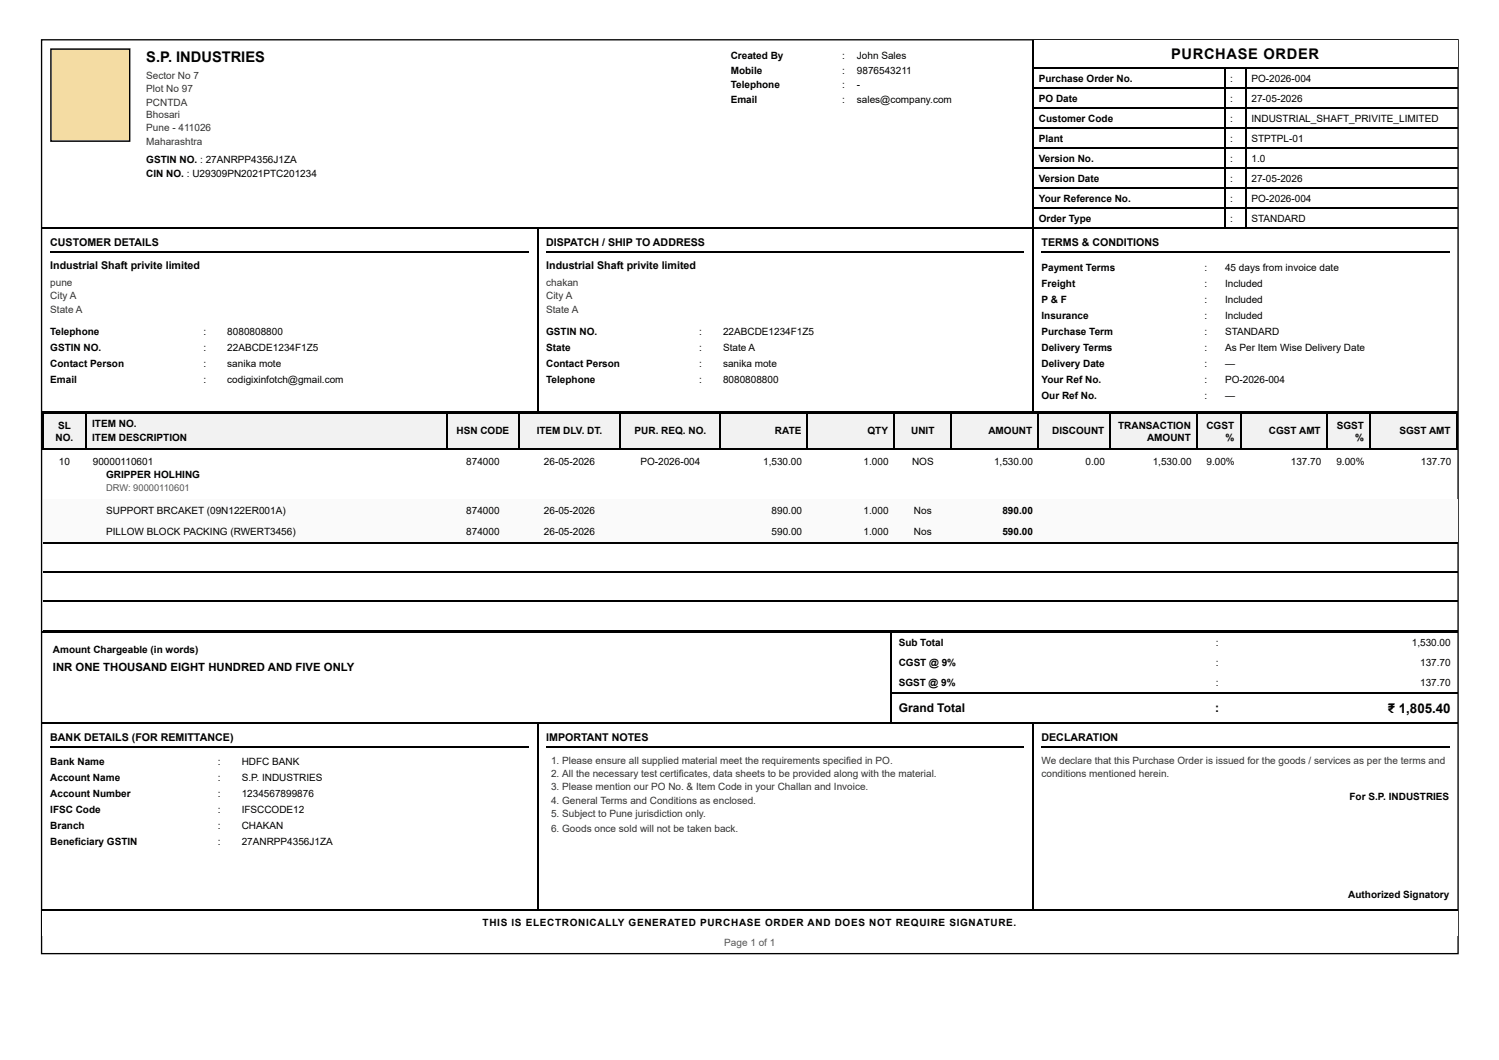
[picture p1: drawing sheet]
<svg xmlns="http://www.w3.org/2000/svg" width="297mm" height="210mm" viewBox="0 0 297 210" stroke-linecap="round" stroke-linejoin="round" font-family="sans-serif">
<defs><g id="words">
<g font-size="2.9">
<text x="232.3" y="11.7">PURCHASE ORDER</text>
<text x="29" y="12.3">S.P. INDUSTRIES</text>
</g>
<text font-size="2.6" x="275.3" y="141.4">₹ 1,805.40</text>
<g font-size="2.4">
<text x="178.3" y="141.1">Grand Total</text>
<text x="241" y="141.1">:</text>
</g>
<text font-size="2.2" x="10.5" y="133.2">INR ONE THOUSAND EIGHT HUNDRED AND FIVE ONLY</text>
<g font-size="2.1">
<text x="10" y="48.8">CUSTOMER DETAILS</text>
<text x="10" y="53.3">Industrial Shaft privite limited</text>
<text x="108.3" y="48.8">DISPATCH / SHIP TO ADDRESS</text>
<text x="108.3" y="53.3">Industrial Shaft privite limited</text>
<text x="206.6" y="48.8">TERMS &amp; CONDITIONS</text>
<text x="10" y="146.9">BANK DETAILS (FOR REMITTANCE)</text>
<text x="108.3" y="146.9">IMPORTANT NOTES</text>
<text x="206.6" y="146.9">DECLARATION</text>
</g>
<g font-size="2">
<text x="145" y="11.7">Created By</text>
<text x="167.1" y="11.7">:</text>
<text x="170" y="11.7">John Sales</text>
<text x="145" y="14.6">Mobile</text>
<text x="145" y="17.6">Telephone</text>
<text x="167.1" y="14.6">:</text>
<text x="167.1" y="17.6">:</text>
<text x="170" y="14.6">9876543211</text>
<text x="170" y="17.6">-</text>
<text x="206.1" y="16.2">Purchase Order No.</text>
<text x="244" y="16.2">:</text>
<text x="248.2" y="16.2">PO-2026-004</text>
<text x="145" y="20.5">Email</text>
<text x="167.1" y="20.5">:</text>
<text x="170" y="20.5">sales@company.com</text>
<text x="206.1" y="20.2">PO Date</text>
<text x="244" y="20.2">:</text>
<text x="248.2" y="20.2">27-05-2026</text>
<text x="206.1" y="24.2">Customer Code</text>
<text x="206.1" y="28.1">Plant</text>
<text x="244" y="24.2">:</text>
<text x="244" y="28.1">:</text>
<text x="248.2" y="24.2">INDUSTRIAL_SHAFT_PRIVITE_LIMITED</text>
<text x="248.2" y="28.1">STPTPL-01</text>
<text x="29" y="32.4">GSTIN NO. : 27ANRPP4356J1ZA</text>
<text x="29" y="35">CIN NO. : U29309PN2021PTC201234</text>
<text x="206.1" y="32.1">Version No.</text>
<text x="244" y="32.1">:</text>
<text x="248.2" y="32.1">1.0</text>
<text x="206.1" y="36.1">Version Date</text>
<text x="206.1" y="40">Your Reference No.</text>
<text x="244" y="36.1">:</text>
<text x="244" y="40">:</text>
<text x="248.2" y="36.1">27-05-2026</text>
<text x="248.2" y="40">PO-2026-004</text>
<text x="206.1" y="44">Order Type</text>
<text x="244" y="44">:</text>
<text x="248.2" y="44">STANDARD</text>
<text x="206.6" y="53.8">Payment Terms</text>
<text x="239" y="53.8">:</text>
<text x="243" y="53.8">45 days from invoice date</text>
<text x="206.6" y="57">Freight</text>
<text x="239" y="57">:</text>
<text x="243" y="57">Included</text>
<text x="206.6" y="60.1">P &amp; F</text>
<text x="206.6" y="63.3">Insurance</text>
<text x="239" y="60.1">:</text>
<text x="239" y="63.3">:</text>
<text x="243" y="60.1">Included</text>
<text x="243" y="63.3">Included</text>
<text x="10" y="66.5">Telephone</text>
<text x="10" y="69.7">GSTIN NO.</text>
<text x="40.3" y="66.5">:</text>
<text x="40.3" y="69.7">:</text>
<text x="45.1" y="66.5">8080808800</text>
<text x="45.1" y="69.7">22ABCDE1234F1Z5</text>
<text x="108.3" y="66.5">GSTIN NO.</text>
<text x="108.3" y="69.7">State</text>
<text x="138.7" y="66.5">:</text>
<text x="138.7" y="69.7">:</text>
<text x="143.4" y="66.5">22ABCDE1234F1Z5</text>
<text x="143.4" y="69.7">State A</text>
<text x="206.6" y="66.5">Purchase Term</text>
<text x="206.6" y="69.7">Delivery Terms</text>
<text x="239" y="66.5">:</text>
<text x="239" y="69.7">:</text>
<text x="243" y="66.5">STANDARD</text>
<text x="243" y="69.7">As Per Item Wise Delivery Date</text>
<text x="10" y="72.8">Contact Person</text>
<text x="10" y="76">Email</text>
<text x="40.3" y="72.8">:</text>
<text x="40.3" y="76">:</text>
<text x="45.1" y="72.8">sanika mote</text>
<text x="45.1" y="76">codigixinfotch@gmail.com</text>
<text x="108.3" y="72.8">Contact Person</text>
<text x="108.3" y="76">Telephone</text>
<text x="138.7" y="72.8">:</text>
<text x="138.7" y="76">:</text>
<text x="143.4" y="72.8">sanika mote</text>
<text x="143.4" y="76">8080808800</text>
<text x="206.6" y="72.8">Delivery Date</text>
<text x="206.6" y="76">Your Ref No.</text>
<text x="239" y="72.8">:</text>
<text x="239" y="76">:</text>
<text x="243" y="72.8">—</text>
<text x="243" y="76">PO-2026-004</text>
<text x="206.6" y="79.2">Our Ref No.</text>
<text x="239" y="79.2">:</text>
<text x="243" y="79.2">—</text>
<text x="11" y="87.4">NO.</text>
<text x="11.5" y="85">SL</text>
<text x="18.3" y="84.8">ITEM NO.</text>
<text x="18.3" y="87.4">ITEM DESCRIPTION</text>
<text x="90.6" y="86.1">HSN CODE</text>
<text x="106.5" y="86.1">ITEM DLV. DT.</text>
<text x="125.9" y="86.1">PUR. REQ. NO.</text>
<text x="153.7" y="86.1">RATE</text>
<text x="172.1" y="86.1">QTY</text>
<text x="180.8" y="86.1">UNIT</text>
<text x="196.1" y="86.1">AMOUNT</text>
<text x="208.7" y="86.1">DISCOUNT</text>
<text x="221.8" y="85">TRANSACTION</text>
<text x="227.5" y="87.4">AMOUNT</text>
<text x="239.3" y="85">CGST</text>
<text x="243.1" y="87.4">%</text>
<text x="251.7" y="86.1">CGST AMT</text>
<text x="265.2" y="85">SGST</text>
<text x="268.8" y="87.4">%</text>
<text x="277.6" y="86.1">SGST AMT</text>
<text x="11.7" y="92.2">10</text>
<text x="18.4" y="92.2">90000110601</text>
<text x="21.1" y="94.8">GRIPPER HOLHING</text>
<text x="92.5" y="92.2">874000</text>
<text x="107.9" y="92.2">26-05-2026</text>
<text x="127" y="92.2">PO-2026-004</text>
<text x="151.4" y="92.2">1,530.00</text>
<text x="171.3" y="92.2">1.000</text>
<text x="180.9" y="92.2">NOS</text>
<text x="197.2" y="92.2">1,530.00</text>
<text x="215.3" y="92.2">0.00</text>
<text x="228.7" y="92.2">1,530.00</text>
<text x="239.3" y="92.2">9.00%</text>
<text x="256.1" y="92.2">137.70</text>
<text x="265.1" y="92.2">9.00%</text>
<text x="281.8" y="92.2">137.70</text>
<text x="21.1" y="102">SUPPORT BRCAKET (09N122ER001A)</text>
<text x="92.5" y="102">874000</text>
<text x="107.9" y="102">26-05-2026</text>
<text x="153" y="102">890.00</text>
<text x="171.3" y="102">1.000</text>
<text x="181.3" y="102">Nos</text>
<text x="198.8" y="102">890.00</text>
<text x="21.1" y="106.2">PILLOW BLOCK PACKING (RWERT3456)</text>
<text x="92.5" y="106.2">874000</text>
<text x="107.9" y="106.2">26-05-2026</text>
<text x="153" y="106.2">590.00</text>
<text x="171.3" y="106.2">1.000</text>
<text x="181.3" y="106.2">Nos</text>
<text x="198.8" y="106.2">590.00</text>
<text x="10.5" y="129.5">Amount Chargeable (in words)</text>
<text x="178.3" y="128.1">Sub Total</text>
<text x="241.2" y="128.1">:</text>
<text x="280.1" y="128.1">1,530.00</text>
<text x="178.3" y="132.1">CGST @ 9%</text>
<text x="178.3" y="136.1">SGST @ 9%</text>
<text x="241.2" y="132.1">:</text>
<text x="241.2" y="136.1">:</text>
<text x="281.7" y="132.1">137.70</text>
<text x="281.7" y="136.1">137.70</text>
<text x="10" y="151.7">Bank Name</text>
<text x="10" y="154.9">Account Name</text>
<text x="43.2" y="151.7">:</text>
<text x="43.2" y="154.9">:</text>
<text x="47.9" y="151.7">HDFC BANK</text>
<text x="47.9" y="154.9">S.P. INDUSTRIES</text>
<text x="10" y="158">Account Number</text>
<text x="10" y="161.2">IFSC Code</text>
<text x="43.2" y="158">:</text>
<text x="43.2" y="161.2">:</text>
<text x="47.9" y="158">1234567899876</text>
<text x="47.9" y="161.2">IFSCCODE12</text>
<text x="267.7" y="158.6">For S.P. INDUSTRIES</text>
<text x="10" y="164.4">Branch</text>
<text x="10" y="167.6">Beneficiary GSTIN</text>
<text x="43.2" y="164.4">:</text>
<text x="43.2" y="167.6">:</text>
<text x="47.9" y="164.4">CHAKAN</text>
<text x="47.9" y="167.6">27ANRPP4356J1ZA</text>
<text x="267.4" y="178.2">Authorized Signatory</text>
<text x="95.7" y="183.7">THIS IS ELECTRONICALLY GENERATED PURCHASE ORDER AND DOES NOT REQUIRE SIGNATURE.</text>
</g>
<g font-size="2" fill="#333">
<text x="29" y="15.7">Sector No 7</text>
<text x="29" y="18.3">Plot No 97</text>
<text x="29" y="21">PCNTDA</text>
<text x="29" y="23.4">Bhosari</text>
<text x="29" y="26">Pune - 411026</text>
<text x="29" y="28.7">Maharashtra</text>
<text x="10" y="56.7">pune</text>
<text x="10" y="59.4">City A</text>
<text x="108.3" y="56.7">chakan</text>
<text x="108.3" y="59.4">City A</text>
<text x="10" y="62">State A</text>
<text x="108.3" y="62">State A</text>
<text x="109.3" y="151.4">1 . Please ensure all supplied material meet the requirements specified in PO.</text>
<text x="109.3" y="154.1">2. All the necessary test certificates, data sheets to be provided along with the material.</text>
<text x="206.6" y="151.4">We declare that this Purchase Order is issued for the goods / services as per the terms and</text>
<text x="206.6" y="154.1">conditions mentioned herein.</text>
<text x="109.3" y="156.7">3. Please mention our PO No. &amp; Item Code in your Challan and Invoice.</text>
<text x="109.3" y="159.4">4. General Terms and Conditions as enclosed.</text>
<text x="109.3" y="162">5. Subject to Pune jurisdiction only.</text>
<text x="109.3" y="164.9">6. Goods once sold will not be taken back.</text>
</g>
<text font-size="2" fill="#555" x="143.7" y="187.7">Page 1 of 1</text>
<text font-size="1.9" fill="#555" x="21.1" y="97.5">DRW: 90000110601</text>
</g></defs>
<path d="M8.2 7.9h281v181.2h-281z" fill="none" stroke="#000" stroke-width=".26"/>
<path d="M205 8h84.1v5.6h-84.1z" fill="#fff"/>
<g fill="none" stroke="#000" stroke-width=".26">
<path d="M204.8 8v37.3M205 13.4h84.1M205 17.4h84.1M242.9 13.6v31.5M247.2 13.6v31.5M205 21.4h84.1M205 25.4h84.1M205 29.3h84.1M205 33.3h84.1M205 37.3h84.1M8.4 45.2h196.3M205 41.2h84.1"/>
<path d="M205 45.2h84.1"/>
</g>
<path d="M10 9.6h15.8v18.5h-15.8z" fill="#f4dca3"/>
<path d="M10.1 9.7h15.6v18.3h-15.6zM10 50h95M106.7 45.3v36.5M108.4 50h94.7M204.8 45.3v36.5M206.6 50h80.9M8.4 81.7h98.1M106.8 81.7h97.9M205 81.7h84.1" fill="none" stroke="#000" stroke-width=".26"/>
<g fill="#f2f2f2">
<path d="M8.6 81.8h8.5v7.5h-8.5z"/>
<path d="M17.1 81.8h71.4v7.5h-71.4z"/>
<path d="M88.5 81.8h14.3v7.5h-14.3z"/>
<path d="M102.8 81.8h20.1v7.5h-20.1z"/>
<path d="M122.9 81.8h20.2v7.5h-20.2z"/>
<path d="M143.1 81.8h17.1v7.5h-17.1z"/>
<path d="M160.2 81.8h17.2v7.5h-17.2z"/>
<path d="M177.4 81.8h11.4v7.5h-11.4z"/>
<path d="M188.8 81.8h17.2v7.5h-17.2z"/>
<path d="M206 81.8h14.3v7.5h-14.3z"/>
<path d="M220.3 81.8h17.2v7.5h-17.2z"/>
<path d="M237.5 81.8h8.5v7.5h-8.5z"/>
<path d="M246 81.8h17.2v7.5h-17.2z"/>
<path d="M263.2 81.8h8.7v7.5h-8.7z"/>
<path d="M271.9 81.8h17.2v7.5h-17.2z"/>
</g>
<g fill="#fafafa">
<path d="M8.6 99h8.5v4.3h-8.5z"/>
<path d="M17.1 99h71.4v4.3h-71.4z"/>
<path d="M88.5 99h14.3v4.3h-14.3z"/>
<path d="M102.8 99h20.1v4.3h-20.1z"/>
<path d="M122.9 99h20.2v4.3h-20.2z"/>
<path d="M143.1 99h17.1v4.3h-17.1z"/>
<path d="M160.2 99h17.2v4.3h-17.2z"/>
<path d="M177.4 99h11.4v4.3h-11.4z"/>
<path d="M188.8 99h17.2v4.3h-17.2z"/>
<path d="M206 99h14.3v4.3h-14.3z"/>
<path d="M220.3 99h17.2v4.3h-17.2z"/>
<path d="M237.5 99h8.5v4.3h-8.5z"/>
<path d="M246 99h17.2v4.3h-17.2z"/>
<path d="M263.2 99h8.7v4.3h-8.7z"/>
<path d="M271.9 99h17.2v4.3h-17.2z"/>
<path d="M8.6 103.3h8.5v4.5h-8.5z"/>
<path d="M17.1 103.3h71.4v4.5h-71.4z"/>
<path d="M88.5 103.3h14.3v4.5h-14.3z"/>
<path d="M102.8 103.3h20.1v4.5h-20.1z"/>
<path d="M122.9 103.3h20.2v4.5h-20.2z"/>
<path d="M143.1 103.3h17.1v4.5h-17.1z"/>
<path d="M160.2 103.3h17.2v4.5h-17.2z"/>
<path d="M177.4 103.3h11.4v4.5h-11.4z"/>
<path d="M188.8 103.3h17.2v4.5h-17.2z"/>
<path d="M206 103.3h14.3v4.5h-14.3z"/>
<path d="M220.3 103.3h17.2v4.5h-17.2z"/>
<path d="M237.5 103.3h8.5v4.5h-8.5z"/>
<path d="M246 103.3h17.2v4.5h-17.2z"/>
<path d="M263.2 103.3h8.7v4.5h-8.7z"/>
<path d="M271.9 103.3h17.2v4.5h-17.2z"/>
</g>
<g fill="none" stroke="#000" stroke-width=".26">
<path d="M8.4 82h280.7M8.4 89.1h280.7M8.5 81.8v7.5M17 81.8v7.5M88.7 81.8v7.5M103 81.8v7.5M123.1 81.8v7.5M142.9 81.8v7.5M160.1 81.8v7.5M177.3 81.8v7.5M188.7 81.8v7.5M205.9 81.8v7.5"/>
<path d="M220.2 81.8v7.5M237.4 81.8v7.5M246.1 81.8v7.5M263.3 81.8v7.5M271.8 81.8v7.5M289 81.8v7.5M8.6 107.6h280.5M8.6 113.5h280.5M8.6 119.3h280.5M8.4 125.4h168.3M8.6 125.1h280.5M176.8 125.2v18.3"/>
<path d="M176.9 137.5h112.2M176.9 125.4h112.2M8.4 143.4h168.3M10 148.1h95M106.7 143.5v36.8M108.4 148.1h94.7M176.9 143.4h112.2M204.8 143.5v36.8M206.6 148.1h80.9"/>
</g>
<path d="M8.4 180.3h280.7v5.3h-280.7z" fill="#fff"/>
<path d="M8.4 180.4h280.7" fill="none" stroke="#000" stroke-width=".26"/>
<use href="#words"/>
</svg>
